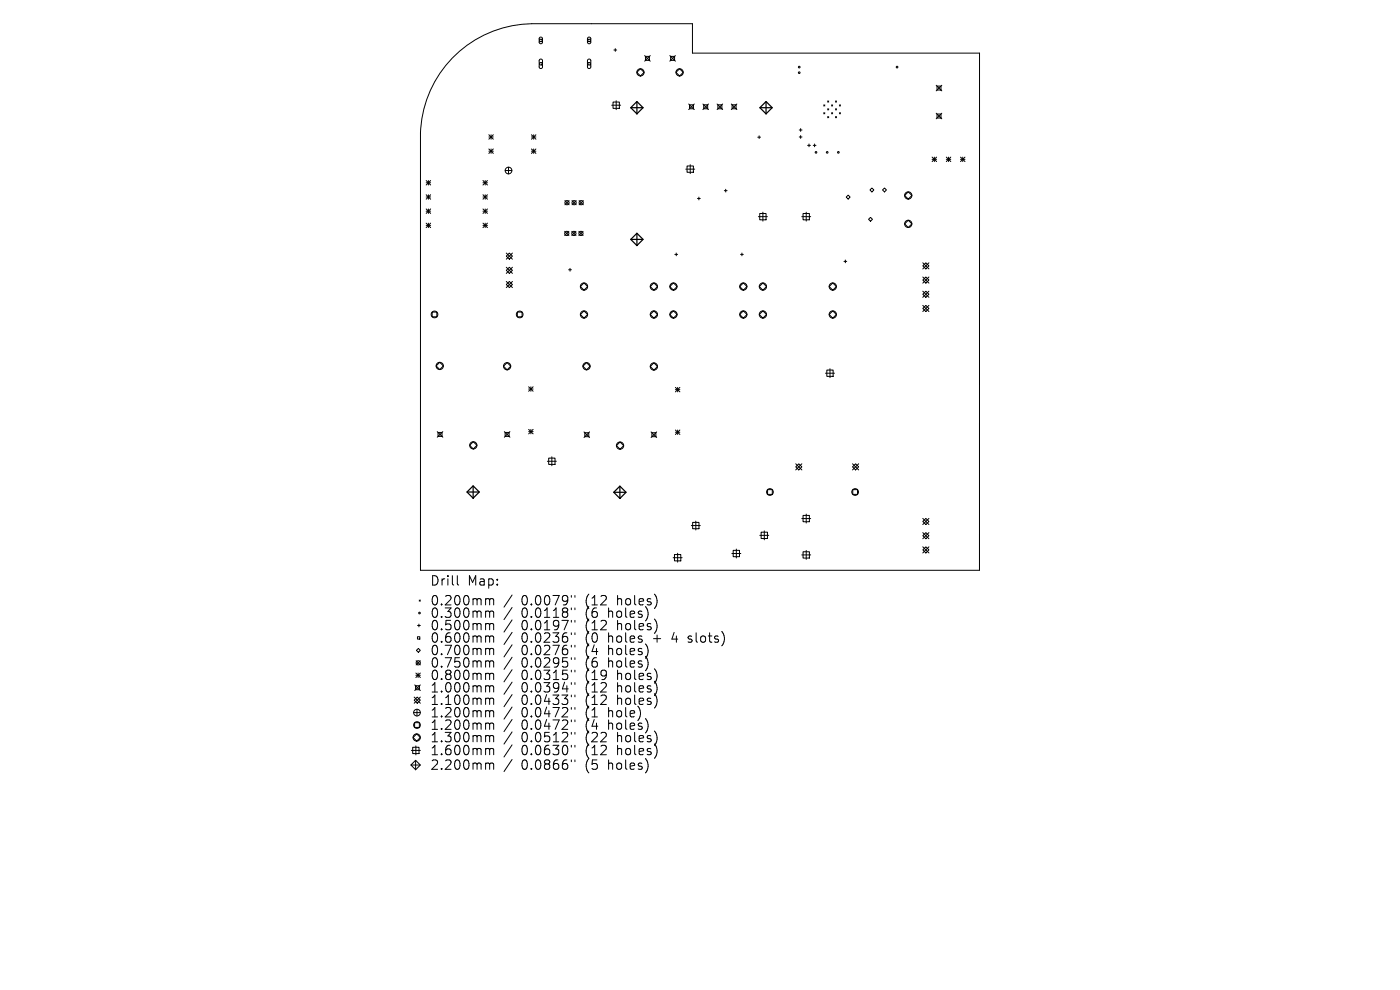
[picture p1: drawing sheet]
<svg xmlns="http://www.w3.org/2000/svg" width="297mm" height="210mm" viewBox="0 0 297 210" stroke-linecap="round" stroke-linejoin="round" font-family="sans-serif">
<defs><g id="words">
<g font-size="2.8">
<text x="91.2" y="124.5">Drill</text>
<text x="99.2" y="124.5">Map:</text>
<text x="91.2" y="128.7">0.200mm</text>
<text x="91.2" y="131.3">0.300mm</text>
<text x="110.6" y="128.7">0.0079&quot;</text>
<text x="110.6" y="131.3">0.0118&quot;</text>
<text x="124.3" y="128.7">(12</text>
<text x="124.3" y="131.3">(6</text>
<text x="129.3" y="131.3">holes)</text>
<text x="131.2" y="128.7">holes)</text>
<text x="91.2" y="134">0.500mm</text>
<text x="91.2" y="136.6">0.600mm</text>
<text x="110.6" y="134">0.0197&quot;</text>
<text x="110.6" y="136.6">0.0236&quot;</text>
<text x="124.3" y="134">(12</text>
<text x="124.3" y="136.6">(0</text>
<text x="129.3" y="136.6">holes</text>
<text x="131.2" y="134">holes)</text>
<text x="139" y="136.6">+</text>
<text x="143.2" y="136.6">4</text>
<text x="146.9" y="136.6">slots)</text>
<text x="91.2" y="139.3">0.700mm</text>
<text x="91.2" y="141.9">0.750mm</text>
<text x="110.6" y="139.3">0.0276&quot;</text>
<text x="110.6" y="141.9">0.0295&quot;</text>
<text x="124.3" y="139.3">(4</text>
<text x="124.3" y="141.9">(6</text>
<text x="129.3" y="139.3">holes)</text>
<text x="129.3" y="141.9">holes)</text>
<text x="91.2" y="144.5">0.800mm</text>
<text x="91.2" y="147.2">1.000mm</text>
<text x="91.2" y="149.8">1.100mm</text>
<text x="110.6" y="144.5">0.0315&quot;</text>
<text x="110.6" y="147.2">0.0394&quot;</text>
<text x="110.6" y="149.8">0.0433&quot;</text>
<text x="124.3" y="144.5">(19</text>
<text x="124.3" y="147.2">(12</text>
<text x="124.3" y="149.8">(12</text>
<text x="131.2" y="144.5">holes)</text>
<text x="131.2" y="147.2">holes)</text>
<text x="131.2" y="149.8">holes)</text>
<text x="91.2" y="152.5">1.200mm</text>
<text x="91.2" y="155.1">1.200mm</text>
<text x="110.6" y="152.5">0.0472&quot;</text>
<text x="110.6" y="155.1">0.0472&quot;</text>
<text x="124.3" y="152.5">(1</text>
<text x="124.3" y="155.1">(4</text>
<text x="129.3" y="152.5">hole)</text>
<text x="129.3" y="155.1">holes)</text>
<text x="91.2" y="157.7">1.300mm</text>
<text x="91.2" y="160.5">1.600mm</text>
<text x="110.6" y="157.7">0.0512&quot;</text>
<text x="110.6" y="160.5">0.0630&quot;</text>
<text x="124.3" y="157.7">(22</text>
<text x="124.3" y="160.5">(12</text>
<text x="131.2" y="157.7">holes)</text>
<text x="131.2" y="160.5">holes)</text>
<text x="91.2" y="163.6">2.200mm</text>
<text x="110.6" y="163.6">0.0866&quot;</text>
<text x="124.3" y="163.6">(5</text>
<text x="129.3" y="163.6">holes)</text>
</g>
</g></defs>
<g fill="none" stroke="#000" stroke-width=".21">
<path d="M95.9 12.3a24 24 0 0 1 16.9-7.3h34.1v6.3h60.9v109.7h-118.6v-92.8a24 24 0 0 1 6.7-15.9zM114.5 8l.3-.1 .3 .2v.9l-.3 .3-.4-.3zM114.5 12.6l.3-.1 .3 .3v1.4l-.3 .3-.4-.3zM114.5 8.3h.5v.5h-.5zM114.5 13.3h.5v.5h-.5zM124.7 8l.4-.1 .2 .2v.9l-.2 .3-.5-.3zM124.7 12.6l.4-.1 .2 .3v1.4l-.3 .3-.4-.3zM124.7 8.3h.5v.5h-.5zM124.7 13.3h.5v.5h-.5zM130.2 10.6h.6M130.5 10.3v.6M135.9 14.6l.7 .7-.7 .8-.8-.8z"/>
<path d="M136.8 11.8l1.1 1.2M136.9 12h.9v.8h-.9zM137.9 11.8l-1.1 1.2M142.1 11.8l1.2 1.2M142.3 12h.8v.8h-.8zM143.3 11.8l-1.2 1.2M143.4 15.3l.8-.7 .7 .7-.7 .8zM198.6 18.1l1.2 1.2M198.8 18.3h.8v.8h-.8zM199.8 18.1l-1.2 1.2M90.4 38.3l1 .9M90.4 38.8h1"/>
<path d="M90.9 38.3v.9M91.4 38.3l-1 .9M102.5 38.8h.9M102.5 38.3l.9 .9M102.9 38.3v.9M103.4 38.3l-.9 .9M103.7 29.1h1M103.7 28.6l1 .9M103.7 31.6l1 .9M103.7 32.1h1M104.2 28.6v.9M104.2 31.6v.9"/>
<path d="M104.7 28.6l-1 .9M104.7 31.6l-1 .9M107.2 36.2h1.4M107.9 35.5v1.4M112.7 29.1h1M112.7 32.1h1M112.7 28.6l1 .9M112.7 31.6l1 .9M113.2 28.6v.9M113.2 31.6v.9M113.7 28.6l-1 .9M113.7 31.6l-1 .9"/>
<path d="M129.8 22.3h1.9M130.1 21.6h1.3v1.4h-1.3zM130.7 21.4v1.9M145.5 35.9h1.9M145.8 35.2h1.3v1.3h-1.3zM146.1 22.1l1.2 1.1M146.3 22.2h.8v.9h-.8zM146.4 34.9v1.9M147.3 22.1l-1.2 1.1M149.1 22.1l1.2 1.1M149.3 22.2h.8v.9h-.8zM150.3 22.1l-1.2 1.1"/>
<path d="M152.1 22.1l1.2 1.1M152.3 22.2h.8v.9h-.8zM153.3 22.1l-1.2 1.1M155.1 22.1l1.2 1.1M155.3 22.2h.9v.9h-.9zM156.3 22.1l-1.2 1.1M160.7 29.1h.6M161 28.8v.6M169.6 27.6h.5M169.6 29.1h.5M169.8 27.3v.6M169.8 28.8v.6"/>
<path d="M171.3 30.8h.6M171.6 30.5v.6M172.5 30.8h.6M172.8 30.5v.6M174.7 22.3l.3 .2M174.7 23.9l.3 .2M175 22.3l-.3 .2M175 23.9l-.3 .2M175.6 23.1l.2 .2M175.6 24.7l.2 .3M175.6 21.4l.2 .3M175.8 21.4l-.2 .3"/>
<path d="M175.8 23.1l-.2 .2M175.8 24.7l-.2 .3M176.4 23.9l.2 .2M176.4 22.3l.2 .2M176.6 22.3l-.2 .2M176.6 23.9l-.2 .2M177.2 24.7l.3 .3M177.2 23.1l.3 .2M177.2 21.4l.3 .3M177.5 21.4l-.3 .3M177.5 23.1l-.3 .2M177.5 24.7l-.3 .3"/>
<path d="M178.1 23.9l.2 .2M178.1 22.3l.2 .2M178.3 22.3l-.2 .2M178.3 23.9l-.2 .2M185 39.9l.4 .4-.4 .4-.4-.4zM187.6 39.9l.5 .4-.5 .4-.4-.4zM197.7 33.3l1 1M197.7 33.8h1M198.2 33.3v1M198.6 24l1.2 1.2M198.7 33.3l-1 1M198.8 24.2h.8v.8h-.8z"/>
<path d="M199.8 24l-1.2 1.2M200.8 33.8h.9M200.8 33.3l.9 1M201.2 33.3v1M201.7 33.3l-.9 1M203.8 33.8h.9M203.8 33.3l.9 1M204.2 33.3v1M204.7 33.3l-.9 1M90.4 41.3l1 1M90.4 41.8h1M90.4 44.3l1 1"/>
<path d="M90.4 44.8h1M90.4 47.3l1 1M90.4 47.8h1M90.9 41.3v1M90.9 44.3v1M90.9 47.3v1M91.4 41.3l-1 1M91.4 44.3l-1 1M91.4 47.3l-1 1M102.5 41.8h.9M102.5 44.8h.9M102.5 47.8h.9"/>
<path d="M102.5 41.3l.9 1M102.5 44.3l.9 1M102.5 47.3l.9 1M102.9 41.3v1M102.9 44.3v1M102.9 47.3v1M103.4 41.3l-.9 1M103.4 44.3l-.9 1M103.4 47.3l-.9 1M107.4 53.7l1.3 1.3M107.4 56.7l1.3 1.3M107.4 59.7l1.3 1.3"/>
<path d="M108.1 53.7l.6 .6-.6 .7-.7-.7zM108.1 56.7l.6 .6-.6 .7-.7-.7zM108.1 59.7l.6 .7-.6 .6-.7-.6zM108.7 53.7l-1.3 1.3M108.7 56.7l-1.3 1.3M108.7 59.7l-1.3 1.3M119.8 49.1l.9 .9M119.8 42.5l.9 .9M120.6 57.2h.6M120.7 49.1l-.9 .9M120.7 42.5l-.9 .9M120.9 56.9v.6"/>
<path d="M121.3 49.1l.9 .9M121.3 42.5l.9 .9M122.2 49.1l-.9 .9M122.2 42.5l-.9 .9M122.8 49.1l.9 .9M122.9 42.5l.8 .9M123.7 49.1l-.9 .9M123.7 42.5l-.8 .9M143.2 54h.6M143.5 53.7v.6M148 42.1h.6M148.3 41.8v.6"/>
<path d="M153.7 40.4h.6M154 40.1v.6M157.1 54h.6M157.4 53.7v.6M160.9 46h1.9M161.2 45.3h1.3v1.3h-1.3zM161.8 45v1.9M170.1 46h1.9M170.4 45.3h1.3v1.3h-1.3zM171 45v1.9M179 55.4h.6M179.3 55.2v.5"/>
<path d="M179.9 41.4l.4 .4-.4 .4-.4-.4zM184.3 46.5l.4-.4 .4 .4-.4 .4zM191.9 41.5l.8-.8 .8 .8-.8 .7zM191.9 47.5l.8-.8 .8 .8-.8 .8zM195.8 56.4l.6-.7 .7 .7-.7 .6zM195.8 55.7l1.3 1.3M195.8 58.8l1.3 1.3M196.4 58.8l.7 .6-.7 .7-.6-.7zM197.1 55.7l-1.3 1.3M197.1 58.8l-1.3 1.3M91.7 66.2h1v1h-1zM92.5 77.6l.8-.7 .8 .7-.8 .8z"/>
<path d="M107.6 76.9l.8 .8-.8 .8-.8-.8zM109.7 66.2h1.1v1h-1.1zM123.1 60.8l.8-.8 .8 .8-.8 .8zM123.1 66.7l.8-.8 .8 .8-.8 .8zM123.7 77.7l.7-.8 .8 .8-.8 .8zM137.9 60.8l.8-.8 .8 .8-.8 .8zM137.9 66.7l.8-.8 .8 .8-.8 .8zM137.9 77.7l.8-.7 .8 .7-.8 .8zM142.1 60.8l.8-.8 .7 .8-.7 .8zM142.1 66.7l.8-.8 .7 .8-.7 .8zM156.9 60.8l.8-.8 .8 .8-.8 .8zM156.9 66.7l.8-.8 .8 .8-.8 .8z"/>
<path d="M161.1 60.8l.7-.8 .8 .8-.8 .8zM161.1 66.7l.7-.8 .8 .8-.8 .8zM175.1 79.2h1.9M175.4 78.5h1.3v1.3h-1.3zM175.9 60.8l.8-.8 .7 .8-.7 .8zM175.9 66.7l.8-.8 .7 .8-.7 .8zM176.1 78.2v1.9M195.8 62.4l.6-.6 .7 .6-.7 .7zM195.8 65.4l.6-.6 .7 .6-.7 .7zM195.8 61.8l1.3 1.3M195.8 64.8l1.3 1.3M197.1 61.8l-1.3 1.3"/>
<path d="M197.1 64.8l-1.3 1.3M92.8 91.6l1.1 1.1M92.9 91.7h.9v.9h-.9zM93.9 91.6l-1.1 1.1M99.6 94.5l.8-.8 .8 .8-.8 .7zM107 91.6l1.2 1.1M107.2 91.7h.8v.9h-.8zM108.2 91.6l-1.2 1.1M112.1 82l1 1M112.1 82.5h1M112.1 91.1l1 .9M112.1 91.6h1"/>
<path d="M112.6 82v1M112.6 91.1v.9M113.1 82l-1 1M113.1 91.1l-1 .9M116.1 97.8h1.9M116.4 97.2h1.3v1.3h-1.3zM117.1 96.9v1.9M123.9 91.6l1.2 1.2M124.1 91.8h.8v.8h-.8zM125.1 91.6l-1.2 1.2M130.8 94.5l.7-.7 .8 .7-.8 .8zM138.1 91.6l1.2 1.2"/>
<path d="M138.3 91.8h.8v.8h-.8zM139.3 91.6l-1.2 1.2M143.3 82.2l.9 .9M143.3 82.7h.9M143.3 91.2l.9 1M143.3 91.7h.9M143.8 82.2v.9M143.8 91.2v1M144.2 82.2l-.9 .9M144.2 91.2l-.9 1M168.8 99l.7-.6 .6 .6-.6 .7zM168.8 98.4l1.3 1.3"/>
<path d="M170.1 98.4l-1.3 1.3M180.9 99l.6-.6 .7 .6-.7 .7zM180.9 98.4l1.3 1.3M182.2 98.4l-1.3 1.3M142.8 118.3h1.9M143.1 117.6h1.3v1.4h-1.3zM143.8 117.4v1.9M146.7 111.5h1.9M146.9 110.8h1.4v1.4h-1.4zM147.6 110.5v1.9M155.3 117.4h1.9M155.5 116.7h1.4v1.4h-1.4z"/>
<path d="M156.2 116.5v1.9M161.2 113.6h1.9M161.5 112.9h1.3v1.3h-1.3zM162.1 112.6v1.9M162.8 103.9h1v1h-1zM170.1 110h1.9M170.1 117.7h1.9M170.4 109.3h1.3v1.4h-1.3zM170.4 117h1.3v1.4h-1.3zM171 109.1v1.9M171 116.8v1.9M180.9 103.9h1v1h-1z"/>
<path d="M195.8 110.6l.6-.6 .7 .6-.7 .7zM195.8 113.6l.6-.6 .7 .6-.7 .7zM195.8 110l1.3 1.3M195.8 113l1.3 1.3M195.8 116l1.3 1.3M196.4 116l.7 .6-.7 .7-.6-.7zM197.1 110l-1.3 1.3M197.1 113l-1.3 1.3M197.1 116l-1.3 1.3M88.6 135.1h.5v.5h-.5zM88.6 132.7h.6M88.8 137.5l.4 .5-.4 .4-.5-.4z"/>
<path d="M88.9 132.4v.6M88.9 127.3l.3 .2M89.2 127.3l-.3 .2M97 122.1v1.7l.3 .3M103.3 127l.5 .1 .1 .2M103.3 129.6h.3l.3 .3M103.3 132.3l.5 .1 .1 .2M103.3 134.9l.5 .1 .1 .2M103.3 137.5l.5 .1 .1 .2M103.9 127.3l.3-.3 .4 .1 .1 1.2M103.9 127.3v1M103.9 129.9v1.1"/>
<path d="M103.9 132.6v1M103.9 135.2v1M103.9 137.8v1.1M103.9 129.9l.3-.3 .4 .1 .1 1.3M103.9 132.6l.3-.3 .4 .1 .1 1.2M103.9 135.2l.3-.3 .4 .1 .1 1.2M103.9 137.8l.3-.3 .4 .1 .1 1.3M108.6 126.2l-1.7 2.6M108.6 128.9l-1.7 2.5M108.6 131.5l-1.7 2.6M108.6 134.1l-1.7 2.6M108.6 136.8l-1.7 2.6"/>
<path d="M108.6 139.4l-1.7 2.6M121.2 126.3v.4M121.2 129v.3M121.2 131.6v.4M121.2 134.2v.4M121.2 136.9v.4M121.2 139.5v.4M122 126.3v.4M122 129v.3M122 131.6v.4M122 134.2v.4M122 136.9v.4"/>
<path d="M122 139.5v.4M146 136.1l.2 .1M146.1 135v.5M87.3 159.2h1.9M87.6 158.5h1.3v1.4h-1.3zM87.6 156.4l.8-.7 .8 .7-.8 .8zM87.7 151.2h1.5M87.9 148.5l.6-.6 .7 .6-.7 .7zM87.9 147.9l1.3 1.3M88 153.3h1v1h-1zM88 145.3l1.2 1.2M88.2 145.5h.8v.8h-.8z"/>
<path d="M88.2 142.8l1 .9M88.2 143.2h1M88.2 158.2v1.9M88.3 140.2l.9 .8M88.5 150.5v1.4M88.7 142.8v.9M89.2 140.2l-.9 .8M89.2 142.8l-1 .9M89.2 145.3l-1.2 1.2M89.2 147.9l-1.3 1.3M103.3 140.2l.5 .1 .1 .2M103.3 142.8l.5 .1 .1 .2"/>
<path d="M103.3 145.5l.5 .1 .1 .2M103.3 148.1h.3l.3 .3M103.3 150.7l.5 .1 .1 .2M103.3 153.4h.3l.3 .3M103.3 156l.5 .1 .1 .2M103.3 158.8l.5 .1 .1 .2M103.9 140.5v1M103.9 143.1v1.1M103.9 145.8v1M103.9 148.4v1M103.9 151v1.1M103.9 153.7v1"/>
<path d="M103.9 156.3v1.1M103.9 159.1v1M103.9 140.5l.3-.3 .4 .1 .1 1.2M103.9 143.1l.3-.3 .4 .1 .1 1.3M103.9 145.8l.3-.3 .4 .1 .1 1.2M103.9 148.4l.3-.3 .4 .1 .1 1.2M103.9 151l.3-.3 .4 .1 .1 1.3M103.9 153.7l.3-.3 .4 .1 .1 1.2M103.9 156.3l.3-.3 .4 .1 .1 1.3M103.9 159.1l.3-.3 .4 .1 .1 1.2M108.6 142.1l-1.7 2.5M108.6 144.7l-1.7 2.6"/>
<path d="M108.6 147.3l-1.7 2.6M108.6 150l-1.7 2.6M108.6 152.6l-1.7 2.6M108.6 155.3l-1.7 2.5M108.6 158l-1.7 2.6M121.2 142.2v.3M121.2 144.8v.4M121.2 147.4v.4M121.2 150.1v.4M121.2 152.7v.4M121.2 155.4v.3M121.2 158.1v.4"/>
<path d="M122 142.2v.3M122 144.8v.4M122 147.4v.4M122 150.1v.4M122 152.7v.4M122 155.4v.3M122 158.1v.4M87.2 162.3h2M88.2 161.3l1 1-1 1-1-1zM88.2 161.3v2M103.3 161.9l.5 .1 .1 .2M103.9 162.2v1"/>
<path d="M103.9 162.2l.3-.3 .4 .1 .1 1.2M108.6 161.1l-1.7 2.6M121.2 161.2v.4M122 161.2v.4"/>
<circle cx="135.9" cy="15.3" r=".77"/>
<circle cx="144.2" cy="15.3" r=".77"/>
<circle cx="169.6" cy="15.4" r=".18"/>
<circle cx="169.6" cy="14.2" r=".18"/>
<circle cx="190.3" cy="14.2" r=".18"/>
<circle cx="107.9" cy="36.2" r=".71"/>
<circle cx="173.1" cy="32.3" r=".18"/>
<circle cx="175.5" cy="32.3" r=".18"/>
<circle cx="177.9" cy="32.3" r=".18"/>
<circle cx="120.2" cy="49.5" r=".44"/>
<circle cx="120.3" cy="43" r=".44"/>
<circle cx="121.7" cy="49.5" r=".44"/>
<circle cx="121.8" cy="43" r=".44"/>
<circle cx="123.3" cy="49.5" r=".44"/>
<circle cx="123.3" cy="43" r=".44"/>
<circle cx="192.7" cy="41.5" r=".77"/>
<circle cx="192.7" cy="47.5" r=".77"/>
<circle cx="92.2" cy="66.7" r=".71"/>
<circle cx="93.3" cy="77.6" r=".77"/>
<circle cx="107.6" cy="77.7" r=".77"/>
<circle cx="110.3" cy="66.7" r=".71"/>
<circle cx="123.9" cy="60.8" r=".77"/>
<circle cx="123.9" cy="66.7" r=".77"/>
<circle cx="124.4" cy="77.7" r=".77"/>
<circle cx="138.7" cy="77.7" r=".77"/>
<circle cx="138.7" cy="66.7" r=".77"/>
<circle cx="138.7" cy="60.8" r=".77"/>
<circle cx="142.9" cy="66.7" r=".77"/>
<circle cx="142.9" cy="60.8" r=".77"/>
<circle cx="157.7" cy="66.7" r=".77"/>
<circle cx="157.7" cy="60.8" r=".77"/>
<circle cx="161.8" cy="60.8" r=".77"/>
<circle cx="161.8" cy="66.7" r=".77"/>
<circle cx="176.7" cy="66.7" r=".77"/>
<circle cx="176.7" cy="60.8" r=".77"/>
<circle cx="100.4" cy="94.5" r=".77"/>
<circle cx="131.5" cy="94.5" r=".77"/>
<circle cx="163.3" cy="104.4" r=".71"/>
<circle cx="181.4" cy="104.4" r=".71"/>
<circle cx="89" cy="130" r=".18"/>
<circle cx="88.4" cy="156.4" r=".77"/>
<circle cx="88.5" cy="151.2" r=".71"/>
<circle cx="88.5" cy="153.8" r=".71"/>
<circle cx="88.7" cy="140.6" r=".44"/>
</g>
<g fill="none" stroke="#000" stroke-width=".26">
<path d="M133.8 22.8l1.3-1.3 1.3 1.3-1.3 1.3zM133.8 22.8h2.6M135.1 21.5v2.6M161.2 22.8l1.3-1.3 1.3 1.3-1.3 1.3zM161.2 22.8h2.6M162.5 21.5v2.6M133.8 50.8l1.3-1.3 1.3 1.3-1.3 1.3zM133.8 50.8h2.6M135.1 49.5v2.6M99.1 104.4l1.3-1.3 1.3 1.3-1.3 1.3zM99.1 104.4h2.6M100.4 103.1v2.6"/>
<path d="M130.2 104.4l1.3-1.3 1.3 1.3-1.3 1.3zM130.2 104.4h2.6M131.5 103.1v2.6"/>
</g>
<use href="#words"/>
</svg>
